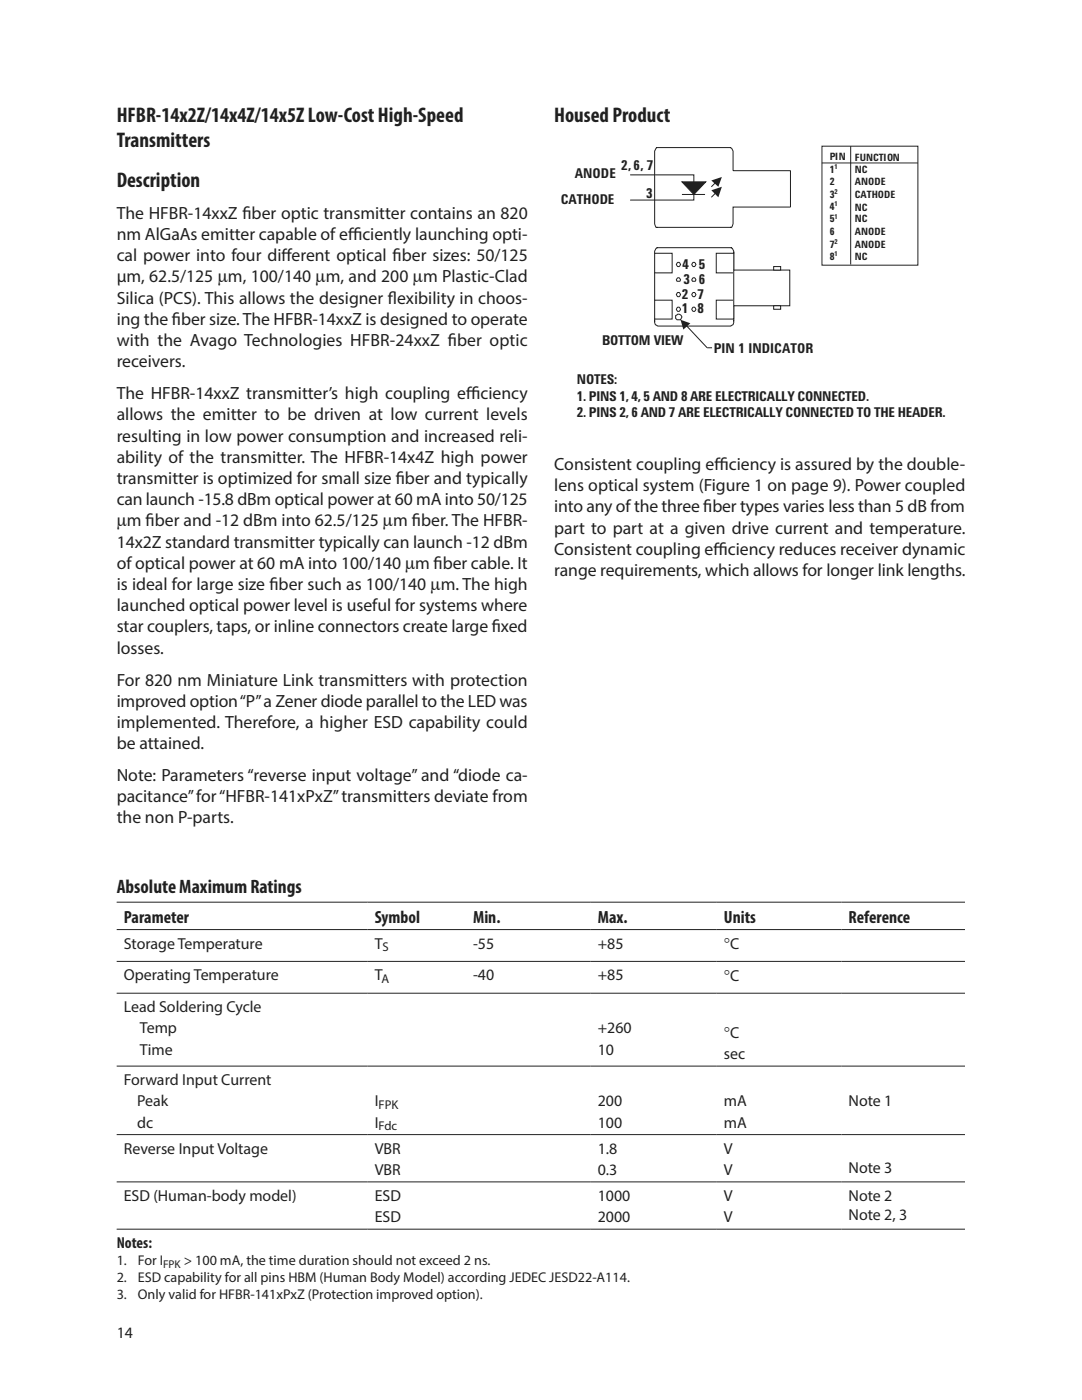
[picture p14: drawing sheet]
<svg xmlns="http://www.w3.org/2000/svg" width="216mm" height="279mm" viewBox="0 0 216 279" stroke-linecap="round" stroke-linejoin="round" font-family="sans-serif">
<defs><g id="words">
<g font-size="4.2" fill="#231f20">
<text x="23.3" y="24.3">HFBR-14x2Z/14x4Z/14x5Z Low-Cost High-Speed</text>
<text x="23.3" y="29.4">Transmitters</text>
<text x="110.6" y="24.3">Housed Product</text>
<text x="23.3" y="37.3">Description</text>
</g>
<text font-size="3.9" fill="#231f20" x="23.3" y="178.2">Absolute Maximum Ratings</text>
<g font-size="3.5" fill="#231f20">
<text x="23.3" y="43.7">The HFBR-14xxZ f</text>
<text x="23.3" y="47.9">nm AlGaAs emitter capable of ef</text>
<text x="48.4" y="43.7">iber optic transmitter contains an 820</text>
<text x="69.4" y="47.9">f</text>
<text x="69.4" y="47.9">iciently launching opti-</text>
<text x="23.3" y="52.1">cal power into four dif</text>
<text x="56.2" y="52.1">ferent optical f</text>
<text x="78.3" y="52.1">iber sizes: 50/125</text>
<text x="23.3" y="56.4">µm, 62.5/125 µm, 100/140 µm, and 200 µm Plastic-Clad</text>
<text x="23.3" y="60.6">Silica (PCS). This allows the designer f</text>
<text x="23.3" y="64.8">ing the f</text>
<text x="34.3" y="64.8">iber size. The HFBR-14xxZ is designed to operate</text>
<text x="77.4" y="60.6">lexibility in choos-</text>
<text x="23.3" y="69.1">with the Avago Technologies HFBR-24xxZ f</text>
<text x="89.3" y="69.1">iber optic</text>
<text x="23.3" y="73.3">receivers.</text>
<text x="23.3" y="79.7">The HFBR-14xxZ transmitter’s high coupling ef</text>
<text x="23.3" y="83.9">allows the emitter to be driven at low current levels</text>
<text x="93" y="79.7">f</text>
<text x="93" y="79.7">iciency</text>
<text x="23.3" y="88.1">resulting in low power consumption and increased reli-</text>
<text x="23.3" y="92.4">ability of the transmitter. The HFBR-14x4Z high power</text>
<text x="110.6" y="93.8">Consistent coupling ef</text>
<text x="142.6" y="93.8">f</text>
<text x="142.6" y="93.8">iciency is assured by the double-</text>
<text x="23.3" y="96.6">transmitter is optimized for small size f</text>
<text x="23.3" y="100.8">can launch -15.8 dBm optical power at 60 mA into 50/125</text>
<text x="79" y="96.6">iber and typically</text>
<text x="110.6" y="98">lens optical system (Figure 1 on page 9). Power coupled</text>
<text x="23.3" y="105.1">µm f</text>
<text x="29" y="105.1">iber and -12 dBm into 62.5/125 µm f</text>
<text x="82.2" y="105.1">iber. The HFBR-</text>
<text x="110.6" y="102.3">into any of the three f</text>
<text x="110.6" y="106.5">part to part at a given drive current and temperature.</text>
<text x="140.3" y="102.3">iber types varies less than 5 dB from</text>
<text x="23.3" y="109.3">14x2Z standard transmitter typically can launch -12 dBm</text>
<text x="23.3" y="113.5">of optical power at 60 mA into 100/140 µm f</text>
<text x="86.5" y="113.5">iber cable. It</text>
<text x="110.6" y="110.7">Consistent coupling ef</text>
<text x="142.4" y="110.7">f</text>
<text x="142.4" y="110.7">iciency reduces receiver dynamic</text>
<text x="23.3" y="117.8">is ideal for large size f</text>
<text x="53.7" y="117.8">iber such as 100/140 µm. The high</text>
<text x="110.6" y="115">range requirements, which allows for longer link lengths.</text>
<text x="23.3" y="122">launched optical power level is useful for systems where</text>
<text x="23.3" y="126.2">star couplers, taps, or inline connectors create large f</text>
<text x="23.3" y="130.5">losses.</text>
<text x="98.1" y="126.2">ixed</text>
<text x="23.3" y="136.8">For 820 nm Miniature Link transmitters with protection</text>
<text x="23.3" y="141">improved option “P” a Zener diode parallel to the LED was</text>
<text x="23.3" y="145.3">implemented. Therefore, a higher ESD capability could</text>
<text x="23.3" y="149.5">be attained.</text>
<text x="23.3" y="155.9">Note: Parameters “reverse input voltage” and “diode ca-</text>
<text x="23.3" y="160.1">pacitance” for “HFBR-141xPxZ” transmitters deviate from</text>
<text x="23.3" y="164.3">the non P-parts.</text>
<text x="24.7" y="184.1">Parameter</text>
<text x="74.8" y="184.1">Symbol</text>
<text x="94.4" y="184.1">Min.</text>
<text x="119.3" y="184.1">Max.</text>
<text x="144.4" y="184.1">Units</text>
<text x="169.3" y="184.1">Reference</text>
</g>
<g font-size="3.2" fill="#231f20">
<text x="24.7" y="189.3">Storage Temperature</text>
<text x="74.8" y="189.3">T</text>
<text x="94.4" y="189.3">-55</text>
<text x="119.3" y="189.3">+85</text>
<text x="144.4" y="189.3">°C</text>
<text x="24.7" y="195.7">Operating Temperature</text>
<text x="74.8" y="195.7">T</text>
<text x="94.4" y="195.7">-40</text>
<text x="119.3" y="195.7">+85</text>
<text x="144.4" y="195.7">°C</text>
<text x="24.7" y="202">Lead Soldering Cycle</text>
<text x="27.9" y="206.2">Temp</text>
<text x="119.3" y="206.2">+260</text>
<text x="144.4" y="207.1">°C</text>
<text x="27.9" y="210.5">Time</text>
<text x="119.3" y="210.5">10</text>
<text x="144.4" y="211.4">sec</text>
<text x="24.7" y="216.6">Forward Input Current</text>
<text x="27.4" y="220.8">Peak</text>
<text x="74.8" y="220.8">I</text>
<text x="119.3" y="220.8">200</text>
<text x="144.4" y="220.8">mA</text>
<text x="169.3" y="220.8">Note 1</text>
<text x="27.4" y="225">dc</text>
<text x="74.8" y="225">I</text>
<text x="119.3" y="225">100</text>
<text x="144.4" y="225">mA</text>
<text x="24.7" y="230.2">Reverse Input Voltage</text>
<text x="74.8" y="230.2">VBR</text>
<text x="119.3" y="230.2">1.8</text>
<text x="144.4" y="230.2">V</text>
<text x="24.7" y="239.7">ESD (Human-body model)</text>
<text x="74.8" y="234.5">VBR</text>
<text x="74.8" y="239.7">ESD</text>
<text x="119.3" y="234.5">0.3</text>
<text x="119.3" y="239.7">1000</text>
<text x="144.4" y="234.5">V</text>
<text x="144.4" y="239.7">V</text>
<text x="169.3" y="234">Note 3</text>
<text x="169.3" y="239.7">Note 2</text>
<text x="74.8" y="243.9">ESD</text>
<text x="119.3" y="243.9">2000</text>
<text x="144.4" y="243.9">V</text>
<text x="169.3" y="243.5">Note 2, 3</text>
<text x="23.3" y="249.2">Notes:</text>
<text x="23.3" y="267">14</text>
</g>
<g font-size="2.8" fill="#231f20">
<text x="114.7" y="35.6">ANODE</text>
<text x="123.9" y="33.9">2,6, 7</text>
<text x="111.9" y="40.6">CATHODE</text>
<text x="128.9" y="39.5">3</text>
<text x="136.2" y="53.6">4</text>
<text x="139.4" y="53.6">5</text>
<text x="136.1" y="59.6">2</text>
<text x="136.4" y="56.7">3</text>
<text x="139.1" y="59.6">7</text>
<text x="139.4" y="56.7">6</text>
<text x="136.1" y="62.6">1</text>
<text x="139.1" y="62.6">8</text>
<text x="120.1" y="68.8">BOTTOM VIEW</text>
<text x="142.4" y="70.4">PIN 1 INDICATOR</text>
<text x="115.1" y="76.7">NOTES:</text>
<text x="115.1" y="80">1. PINS 1, 4, 5 AND 8 ARE ELECTRICALLY CONNECTED.</text>
<text x="115.1" y="83.3">2. PINS 2, 6 AND 7 ARE ELECTRICALLY CONNECTED TO THE HEADER.</text>
<text x="23.3" y="252.5">1.</text>
<text x="23.3" y="255.9">2.</text>
<text x="27.5" y="252.5">For I</text>
<text x="27.5" y="255.9">ESD capability for all pins HBM (Human Body Model) according JEDEC JESD22-A114.</text>
<text x="36.7" y="252.5">&gt; 100 mA, the time duration should not exceed 2 ns.</text>
<text x="23.3" y="259.3">3.</text>
<text x="27.5" y="259.3">Only valid for HFBR-141xPxZ (Protection improved option).</text>
</g>
<g font-size="2.5" fill="#231f20">
<text x="76.3" y="189.8">S</text>
<text x="76.1" y="196.1">A</text>
<text x="75.5" y="221.3">FPK</text>
<text x="75.5" y="225.5">Fdc</text>
</g>
<text font-size="2.3" fill="#231f20" x="32.5" y="253">FPK</text>
<g font-size="2.1" fill="#231f20">
<text x="165.6" y="32">PIN</text>
<text x="165.6" y="34.5">1</text>
<text x="170.6" y="32.1">FUNCTION</text>
<text x="170.6" y="34.5">NC</text>
<text x="165.6" y="37">2</text>
<text x="165.6" y="39.5">3</text>
<text x="165.6" y="41.9">4</text>
<text x="170.6" y="37">ANODE</text>
<text x="170.6" y="39.5">CATHODE</text>
<text x="165.6" y="44.4">5</text>
<text x="165.6" y="46.9">6</text>
<text x="170.6" y="42">NC</text>
<text x="170.6" y="44.4">NC</text>
<text x="170.6" y="46.9">ANODE</text>
<text x="165.6" y="49.4">7</text>
<text x="165.6" y="51.8">8</text>
<text x="170.6" y="49.4">ANODE</text>
<text x="170.6" y="51.9">NC</text>
</g>
<g font-size="1.4" fill="#231f20">
<text x="166.5" y="33.8">1</text>
<text x="166.5" y="38.8">2</text>
<text x="166.5" y="41.2">1</text>
<text x="166.5" y="43.7">1</text>
<text x="166.5" y="48.7">2</text>
<text x="166.5" y="51.1">1</text>
</g>
</g></defs>
<path d="M23.3 180h169.3M23.3 185.5h169.3M23.3 191.9h169.3M23.3 198.2h169.3M23.3 212.8h169.3M23.3 226.4h169.3M23.3 235.9h169.3M23.3 245.3h169.3" fill="none" stroke="#231f20" stroke-width=".2"/>
<path d="M164 29.2h19.2v23.7h-19.2z" fill="#fff"/>
<path d="M125.7 34.9h12.7v5h-12.7M164 29.2h19.2v23.7h-19.2z" fill="none" stroke="#231f20" stroke-width=".2"/>
<path d="M136.1 36.3h4.7l-2.4 2.5z" fill="#231f20"/>
<path d="M136.1 38.8h4.6M136.1 36.3h4.7l-2.4 2.5zM142.8 36.4l-.9 .9" fill="none" stroke="#231f20" stroke-width=".2"/>
<path d="M141.9 36l2.1-.7-.7 2z" fill="#231f20"/>
<path d="M142.8 38.5l-.9 .9" fill="none" stroke="#231f20" stroke-width=".2"/>
<path d="M141.9 38l2.1-.7-.7 2.1z" fill="#231f20"/>
<path d="M130.9 29.5h15M131 29.5l-.4 .7v14.5l.3 .7h.3M145.7 29.5l.3 .1 .3 .6v3.9h11.4v7.2h-11.4v3.4l-.3 .7h-.3M169.7 29.2v23.6M131 49.4h15M131 45.4h14.9M131.2 49.4l-.3 .2-.3 .5v14.1M145.9 49.4l.2 .2 .3 .5v.4M146.4 50.3v13.8M130.6 64a.86 .86 0 0 0 .6 1.1h14.7a.85 .85 0 0 0 .5-1.1" fill="none" stroke="#231f20" stroke-width=".2"/>
<path d="M130.6 50.5h3.5v4h-3.5z" fill="#fff"/>
<path d="M130.6 50.5h3.5v4h-3.5z" fill="none" stroke="#231f20" stroke-width=".2"/>
<path d="M130.6 59.9h3.5v3.8h-3.5z" fill="#fff"/>
<path d="M130.6 59.9h3.5v3.8h-3.5z" fill="none" stroke="#231f20" stroke-width=".2"/>
<path d="M142.9 50.5h3.5v4h-3.5z" fill="#fff"/>
<path d="M142.9 50.5h3.5v4h-3.5z" fill="none" stroke="#231f20" stroke-width=".2"/>
<path d="M142.9 59.9h3.5v3.8h-3.5z" fill="#fff"/>
<path d="M142.9 59.9h3.5v3.8h-3.5z" fill="none" stroke="#231f20" stroke-width=".2"/>
<path d="M146.4 53.9h11.2v7.1h-11.2z" fill="#fff"/>
<path d="M146.4 53.9h11.2v7.1h-11.2z" fill="none" stroke="#231f20" stroke-width=".2"/>
<path d="M154.4 53.2h1.4v.7h-1.4z" fill="#fff"/>
<path d="M154.4 53.2h1.4v.7h-1.4z" fill="none" stroke="#231f20" stroke-width=".2"/>
<path d="M154.4 61h1.4v.7h-1.4z" fill="#fff"/>
<path d="M154.4 61h1.4v.7h-1.4z" fill="none" stroke="#231f20" stroke-width=".2"/>
<circle cx="135.4" cy="52.8" r=".42" fill="#fff"/>
<circle cx="135.4" cy="52.8" r=".42" fill="none" stroke="#231f20" stroke-width=".2"/>
<path d="M135.2 55.4l.5 .2 .1 .3-.1 .2h-.6l-.1-.2z" fill="#fff"/>
<path d="M135.2 55.4l.5 .2 .1 .3-.1 .2h-.6l-.1-.2z" fill="none" stroke="#231f20" stroke-width=".2"/>
<circle cx="135.4" cy="58.8" r=".42" fill="#fff"/>
<circle cx="135.4" cy="58.8" r=".42" fill="none" stroke="#231f20" stroke-width=".2"/>
<circle cx="135.4" cy="61.7" r=".42" fill="#fff"/>
<circle cx="135.4" cy="61.7" r=".42" fill="none" stroke="#231f20" stroke-width=".2"/>
<path d="M134.8 63a.7 .7 0 0 1 .7-.3 .7 .7 0 0 1 .6 .6l-.3 .5h-.7l-.3-.3z" fill="#fff"/>
<path d="M134.8 63a.7 .7 0 0 1 .7-.3 .7 .7 0 0 1 .6 .6l-.3 .5h-.7l-.3-.3z" fill="none" stroke="#231f20" stroke-width=".2"/>
<circle cx="138.4" cy="52.8" r=".42" fill="#fff"/>
<circle cx="138.4" cy="52.8" r=".42" fill="none" stroke="#231f20" stroke-width=".2"/>
<path d="M138.3 55.4l.4 .2 .2 .3-.2 .2h-.5l-.2-.2z" fill="#fff"/>
<path d="M138.3 55.4l.4 .2 .2 .3-.2 .2h-.5l-.2-.2z" fill="none" stroke="#231f20" stroke-width=".2"/>
<circle cx="138.4" cy="58.8" r=".42" fill="#fff"/>
<circle cx="138.4" cy="58.8" r=".42" fill="none" stroke="#231f20" stroke-width=".2"/>
<circle cx="138.4" cy="61.7" r=".42" fill="#fff"/>
<g fill="none" stroke="#231f20" stroke-width=".2">
<path d="M136.9 64.9l4.2 4.5"/>
<circle cx="138.4" cy="61.7" r=".42"/>
</g>
<path d="M135.8 63.8l2 .7-1.4 1.3z" fill="#231f20"/>
<path d="M164 32.5h19.2M141.1 69.4h1" fill="none" stroke="#231f20" stroke-width=".2"/>
<use href="#words"/>
</svg>
